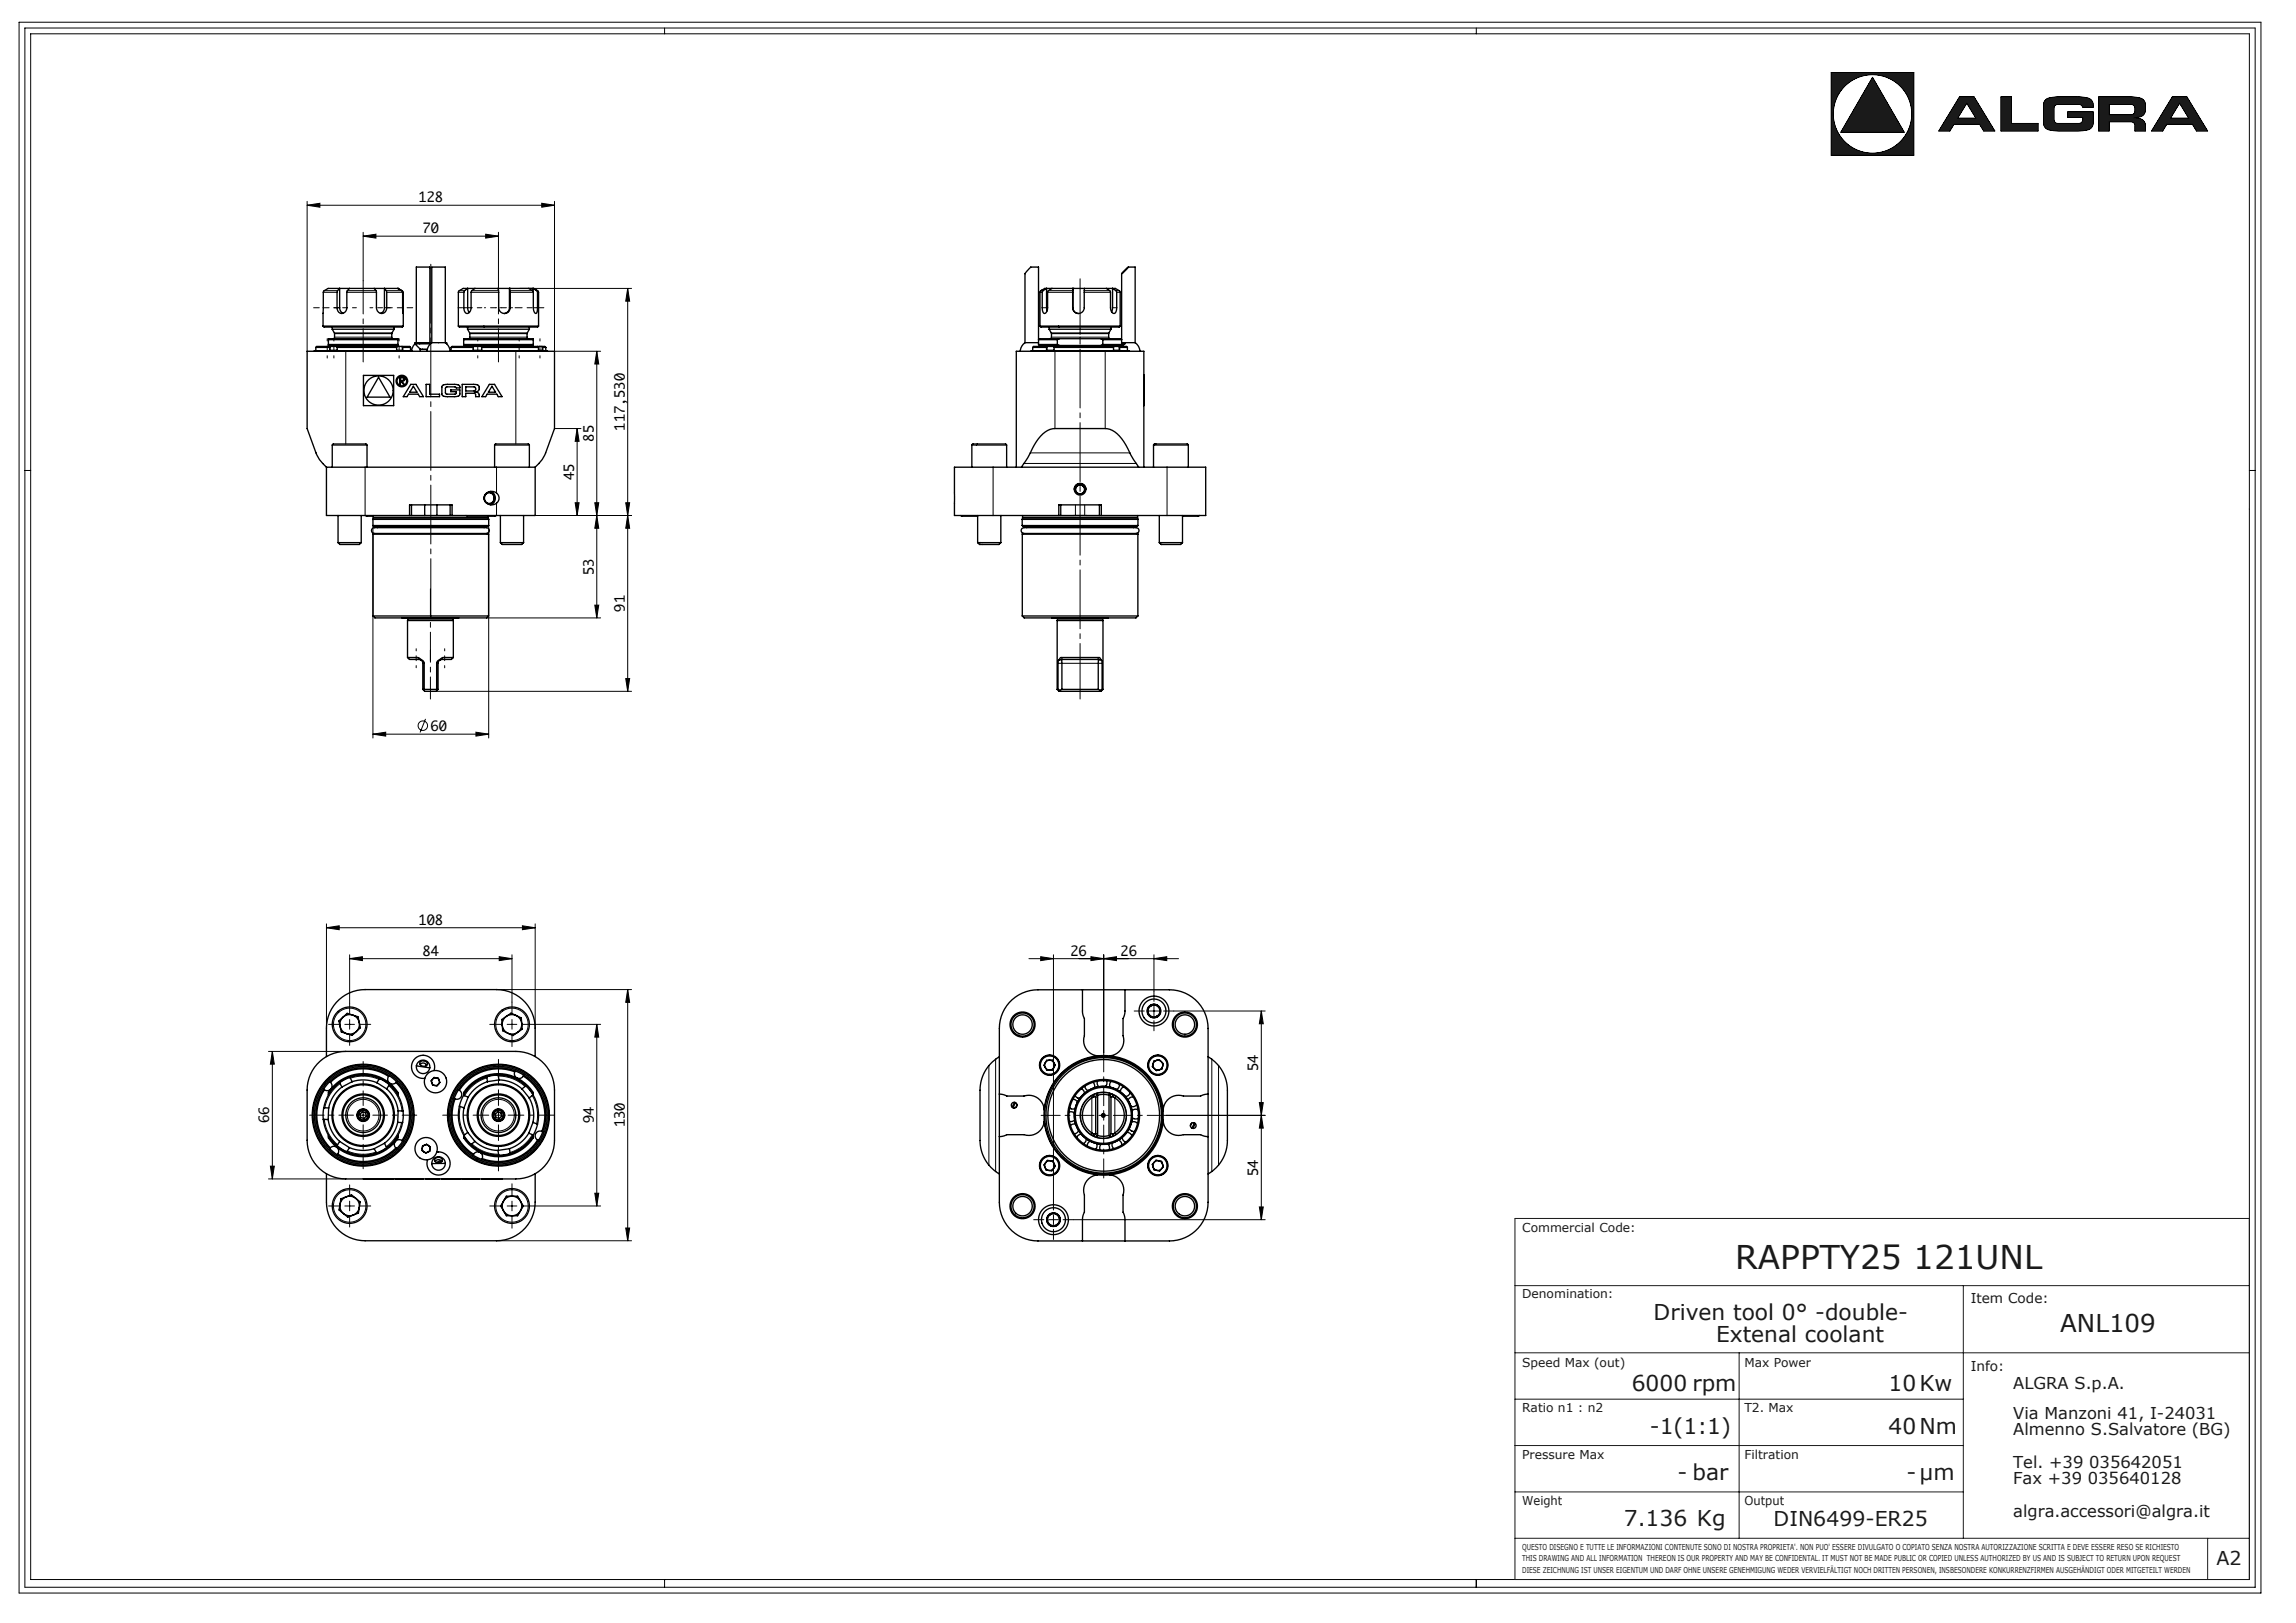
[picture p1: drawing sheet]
<svg xmlns="http://www.w3.org/2000/svg" width="594mm" height="420mm" viewBox="0 0 594 420" stroke-linecap="round" stroke-linejoin="round" font-family="sans-serif">
<defs><g id="words">
<text font-size="8.5" fill="#191924" x="448.9" y="328.4">RAPPTY25 121UNL</text>
<text font-size="6.3" fill="#191924" x="533" y="344.7">ANL109</text>
<g font-size="5.6" fill="#191924">
<text x="427.8" y="341.5">Driven tool 0° -double-</text>
<text x="444" y="347.2">Extenal coolant</text>
<text x="422.1" y="359.8">6000 rpm</text>
<text x="488.6" y="359.8">10Kw</text>
<text x="426.8" y="371.1">-1(1:1)</text>
<text x="488.6" y="371.1">40Nm</text>
<text x="433.9" y="382.9">- bar</text>
<text x="493.2" y="382.9">-μm</text>
<text x="420.1" y="394.9">7.136 Kg</text>
</g>
<text font-size="5.3" fill="#191924" x="458.9" y="394.9">DIN6499-ER25</text>
<text font-size="4.9" fill="#191924" x="573.5" y="405.1">A2</text>
<g font-size="4.2" fill="#191924">
<text x="520.8" y="359.4">ALGRA S.p.A.</text>
<text x="520.8" y="367.2">Via Manzoni 41, I-24031</text>
<text x="520.8" y="371.4">Almenno S.Salvatore (BG)</text>
<text x="520.8" y="379.9">Tel. +39 035642051</text>
<text x="520.8" y="384.1">Fax +39 035640128</text>
<text x="520.8" y="392.6">algra.accessori@algra.it</text>
</g>
<g font-size="3.5">
<text x="108.3" y="52.3">128</text>
<text x="109.3" y="60.3">70</text>
<text x="161.6" y="111.4" transform="rotate(-90 161.6 111.4)">117,530</text>
<text x="153.6" y="114.3" transform="rotate(-90 153.6 114.3)">85</text>
<text x="148.5" y="124.3" transform="rotate(-90 148.5 124.3)">45</text>
<text x="153.6" y="148.8" transform="rotate(-90 153.6 148.8)">53</text>
<text x="161.6" y="158.3" transform="rotate(-90 161.6 158.3)">91</text>
<text x="111.4" y="189.2">60</text>
<text x="108.3" y="239.3">108</text>
<text x="109.3" y="247.3">84</text>
<text x="276.9" y="247.3">26</text>
<text x="289.9" y="247.3">26</text>
<text x="325.5" y="277.3" transform="rotate(-90 325.5 277.3)">54</text>
<text x="69.7" y="290.7" transform="rotate(-90 69.7 290.7)">66</text>
<text x="153.6" y="290.7" transform="rotate(-90 153.6 290.7)">94</text>
<text x="161.6" y="291.8" transform="rotate(-90 161.6 291.8)">130</text>
<text x="325.5" y="304.3" transform="rotate(-90 325.5 304.3)">54</text>
</g>
<g font-size="3.5" fill="#191924">
<text x="509.8" y="337.2">Item Code:</text>
<text x="509.8" y="354.9">Info:</text>
</g>
<g font-size="3.2" fill="#191924">
<text x="393.8" y="318.8">Commercial Code:</text>
<text x="393.8" y="336">Denomination:</text>
<text x="393.8" y="353.7">Speed Max (out)</text>
<text x="451.3" y="353.7">Max Power</text>
<text x="393.8" y="365.5">Ratio n1 : n2</text>
<text x="451.3" y="365.5">T2. Max</text>
<text x="393.8" y="377.6">Pressure Max</text>
<text x="451.3" y="377.6">Filtration</text>
<text x="393.8" y="389.6">Weight</text>
<text x="451.3" y="389.6">Output</text>
</g>
<g font-size="2.1" fill="#191924">
<text x="393.8" y="401">QUESTO DISEGNO E TUTTE LE INFORMAZIONI CONTENUTE SONO DI NOSTRA PROPRIETA'. NON PUO' ESSERE DIVULGATO O COPIATO SENZA NOSTRA AUTORIZZAZIONE SCRITTA E DEVE ESSERE RESO SE RICHIESTO</text>
<text x="393.8" y="404">THIS DRAWING AND ALL INFORMATION THEREON IS OUR PROPERTY AND MAY BE CONFIDENTAL. IT MUST NOT BE MADE PUBLIC OR COPIED UNLESS AUTHORIZED BY US AND IS SUBJECT TO RETURN UPON REQUEST</text>
<text x="393.8" y="407.1">DIESE ZEICHNUNG IST UNSER EIGENTUM UND DARF OHNE UNSERE GENEHMIGUNG WEDER VERVIELFÄLTIGT NOCH DRITTEN PERSONEN, INSBESONDERE KONKURRENZFIRMEN AUSGEHÄNDIGT ODER MITGETEILT WERDEN</text>
</g>
</g></defs>
<g fill="none" stroke="#000" stroke-width=".26">
<path d="M4.9 5.7h580v406.6l-580-.1zM6.4 7.3l577-.1v403.6l-577-.1zM7.9 8.7l574 .1v399.9h-574zM171.9 7.2v1.5M381.9 7.2v1.5M473.7 18.8h21.4v21.4h-21.4zM473.9 18.9h21.1v21.2h-21.1zM484.4 20.2l8.1 13.9h-16.1zM484.4 20l8.2 14.2h-16.4zM506.9 25.1h3.8l5.4 8.8h-2.9l-1.1-1.8h-6.6l-1 1.8h-2.9zM507 25.2h3.7l5.2 8.6h-2.6l-1.1-1.8h-6.7l-1.1 1.8h-2.6zM508.8 26.5l2.6 4.2h-5.1z"/>
<path d="M508.8 26.7l2.4 3.9h-4.7zM517.7 25.1h2.7v6.8h6.9v2h-9.6zM517.8 25.2h2.5v6.9h6.9v1.7h-9.4zM529.2 25.8l.9-.4 2-.3 7.4 .1a1.94 1.94 0 0 1 2 1.9v.7h-2.7l-.3-.5-.5-.3h-5.8l-.5 .3-.3 .7v3.1l.3 .6 .5 .2h5.7l.7-.3 .2-1.2h-3.9v-1.5h6.6v3.2l-.3 .7a3.1 3.1 0 0 1-2.7 1.1h-6.1l-1.7-.2a1.94 1.94 0 0 1-2-1.8v-5zM529.3 25.9l.8-.4 2-.3 7 .1a2.01 2.01 0 0 1 2.3 2.4h-2.5l-.3-.5-.7-.3h-5.5l-.6 .2-.5 .7v3.2l.2 .6 .4 .4h6.3l.6-.6 .1-1.1h-3.8v-1.2h6.3v2.9l-.6 1.2-1.3 .4-2 .2-6.4-.1-1.5-.4-.8-1.1v-5.3zM543 25.1h8.3l1.7 .1a1.94 1.94 0 0 1 2 1.9v1.4a2.22 2.22 0 0 1-2.6 1.9l-.4 .1a2.62 2.62 0 0 1 3 1.8v1.6h-2.7v-1.7l-.6-.6-6-.1v2.4h-2.7zM543.1 25.2h8.2l2.3 .3 .7 .3 .5 .6 .1 2.1a2.12 2.12 0 0 1-2.5 1.8l-.4 .1-.1 .2a2.86 2.86 0 0 1 3 1.5v1.7h-2.5v-1.6l-.7-.7-6.2-.1v2.4h-2.4zM545.5 26.9l6.2 .1 .7 .7v1.3l-.3 .5-.6 .3h-6zM545.7 27l6 .1 .6 .6v1.3l-.2 .4-.6 .3h-5.8zM562 25.1h3.8l5.3 8.8h-2.8l-1.1-1.8h-6.6l-1.1 1.8h-2.9zM562.1 25.2h3.6l5.2 8.6h-2.6l-1-1.8h-6.8l-1 1.8h-2.7zM563.9 26.5l2.5 4.2h-5.1z"/>
<path d="M563.9 26.7l2.3 3.9h-4.7zM6.4 121.8h1.5M581.9 121.7h1.5M171.9 408.7v2.1M381.9 408.7v2.1"/>
<circle cx="484.4" cy="29.5" r="10.2"/>
<circle cx="484.4" cy="29.5" r="10.3"/>
</g>
<path d="M391.9 315.3h190v93.4h-190zM391.9 332.7h190M507.9 332.7v65.4M391.9 350.1h190M449.9 350.1v48M391.9 374.1h116M391.9 362.1h116M391.9 398.1h190M391.9 386.1h116M571.1 398.1v10.6" fill="none" stroke="#191924" stroke-width=".26"/>
<path d="M529.3 25.9l-.5 1.1v4.9l.3 .9 .6 .5 2.5 .5h5.8l2.3-.3 .9-.8 .2-.7v-2.9h-6.3v1.2h3.8l-.1 1.2-.7 .5h-5.9l-.6-.3-.3-.6v-3.2l.5-.8 .5-.2h5.6l.6 .2 .4 .6h2.5l-.1-1.2-.8-.9-2.3-.4h-5.8l-2.3 .3zM543.1 25.2v8.6h2.4v-2.4h6.1l.5 .3 .3 .4v1.7h2.5v-1.6l-.4-.9-.7-.4-1.9-.4 2.1-.5 .8-.8 .1-2.3-.2-.7-.5-.5-.8-.3-1.8-.2zM545.5 26.9l6.2 .1 .7 .7v1.4l-.3 .5-.6 .2h-6zM484.4 20.2l-8 13.9h16.1zM473.9 18.9v21.2h21.1v-21.2zM474.2 29.5a10.3 10.3 0 0 1 20.5 0 10.3 10.3 0 0 1-20.5 0zM508.8 26.5l2.6 4.2h-5.1zM507 25.2l-5.2 8.6h2.6l1.1-1.8h6.7l1.1 1.8h2.6l-5.2-8.6zM517.8 25.2v8.6h9.4v-1.7h-6.9v-6.9zM563.9 26.5l2.5 4.2h-5.1zM562.1 25.2l-5.3 8.6h2.7l1-1.8h6.8l1 1.8h2.6l-5.2-8.6z" fill-rule="evenodd" fill="#191924"/>
<g fill="none" stroke="#000" stroke-width=".26">
<path d="M79.5 53.1l3.3-.5v1zM79.5 52.1v38.8M79.5 53.1h64M140.2 52.6l3.3 .5-3.3 .5zM143.5 52.1v38.8h11.9M83.6 75.6h3.6M83.9 75.2h3.4M87.2 79.6h.7M89.7 75.6h7.7M89.9 75.2h7.4M94 61.1l3.3-.5v1zM94 60.1v12.5"/>
<path d="M94 61.1h35M99.5 79.6h.5M99.9 75.2h4M100 75.6h4.2M104.2 79.6h.1M118.6 75.6h1.4M118.8 75.2h1.4M120 79.6h1M121.9 75.6h7.1M122.1 75.2h6.9M125.7 60.6l3.3 .5-3.3 .5zM129 60.1v12.5"/>
<path d="M131.8 79.6h.2M131.9 75.2h5.8M132 75.6h6M134.5 74.6h28.9M138 79.6h1.1M138.8 75.2h.3M139.1 75.6h.2M162.4 74.6v104.3M162.4 74.6l.5 3.3h-1zM269.1 75.6h.5M269.3 75.2h.6M269.6 79.6h1.2"/>
<path d="M271 75.6h6.5M271.3 75.2h6.2M277.5 79.6h.1M280.5 75.6h6.8M280.5 75.2h6.6M287.8 79.6h1.1M288.7 75.2h.9M288.9 75.6h.9M85.4 89.7v1M86.5 86.1h14.9M86.6 87.3h14.8M86.6 86.3h14.8"/>
<path d="M89.5 90.9v24M104 89.7v1M108.7 90.3h1.9M108.7 90.4h1.8M121.5 86.1h14.9M121.6 87.3h14.8M121.6 86.3h14.8M122.5 89.7v1M133.5 90.9v24M140.3 89.7v1M154.4 90.9v69M154.4 90.9l.5 3.3h-1z"/>
<path d="M270.9 89.7v1M272 86.1h14.9M272 87.3h14.8M272 86.3h14.8M272.9 90.9v20M285.9 90.9v20M289.5 89.7v1M86 115.2h9M128 115.2h9M143.5 110.9h6.8M149.3 110.9v22.5M149.3 110.9l.5 3.3h-1z"/>
<path d="M251.4 115.2h9M264.9 119.9h29.1M266.6 117.2h25.7M298.4 115.2h9M94.5 120.9v12.5M96.5 136v55M96.6 134.1h29.7M96.6 133.5h24.1M96.6 134h29.7M97.7 136.3h27.6M126.4 136v55M128.5 120.9v6.7"/>
<path d="M128.5 130.2v3.2M138.5 133.4h24.9M148.8 130.1h1l-.5 3.3zM153.9 130.1h1l-.5 3.3zM154.4 133.4l.5 3.3h-1zM161.9 130.1h1l-.5 3.3zM162.4 133.4l.5 3.3h-1zM256.9 120.9v12.5M264.5 134.1h29.8M264.6 133.5h29.7M264.6 134h29.7M265.6 136.3h27.6"/>
<path d="M278.2 130.7v2.7M280.6 130.7v2.7M301.9 120.9v12.5M125.9 159.9h29.5M153.9 156.6h1l-.5 3.3zM105.5 160.2h11.7M108.1 170.2l.3 .5M109.4 171.7h.3M112.8 178.9h50.6M113 171.7h.3M114.6 170.2l-.2 .5M161.9 175.6h1l-.5 3.3z"/>
<path d="M273.6 160.2h11.7M273.7 171.7h11.4M274.5 170.2l.4 .5M284.4 170.2l-.4 .5M96.5 190l3.3-.5v1zM96.5 190h29.9M110.1 186l-1.4 3.5M123.1 189.5l3.3 .5-3.3 .5zM84.5 239.1v27M135.2 239.6l3.3 .5-3.3 .5zM138.5 239.1v27M84.5 240.1l3.3-.5v1z"/>
<path d="M84.5 240.1h54M90.5 248.1l3.3-.5v1zM90.5 247.1v12.5M90.5 248.1h42M128.5 256.1h34.9M129.2 247.6l3.3 .5-3.3 .5zM132.5 247.1v12.2M162.4 256.1l.5 3.3h-1zM162.4 256.1v65M266.2 248.1h38.7M269.2 247.6l3.3 .5-3.3 .5zM272.5 247.1v63.4"/>
<path d="M282.2 247.6l3.3 .5-3.3 .5zM285.5 248.1l3.3-.5v1zM285.5 247.1v25.3M298.5 248.1l3.3-.5v1zM298.5 247.1v9.4M69.5 272.1h20M70.5 272.1v33M70.5 272.1l.5 3.3h-1zM89.2 265.1h2.5M90.5 263.8v2.5M90.6 279a10.1 10.1 0 0 1 7.4 .3M126 278.9a10.1 10.1 0 0 0-5.8 4.6"/>
<path d="M128.9 278.5a10.1 10.1 0 0 1 6.9 2.7M131.2 265.1h2.5M132.5 263.8v2.5M138.2 265.1h17.2M154.4 265.1v47M154.4 265.1l.5 3.3h-1zM255.8 275.8v25.7M257.6 274.1v29.1M297.3 261.6h2.5M298.5 260.4v2.5M303.7 261.6h23.6M313.5 274.1v29.1"/>
<path d="M315.3 275.8v25.7M326.3 261.6v54M326.3 261.6l.5 3.3h-1zM83.9 289.7a10.1 10.1 0 0 0 3.4 6.5M88 280.4a10.1 10.1 0 0 0-4 6.3M89.9 297.8a10.1 10.1 0 0 0 7.4 .3M92.7 288.6h2.5M94 287.3v2.5M100.6 280.9a10.1 10.1 0 0 1 3.4 6.6M103.9 290.5a10.1 10.1 0 0 1-4 6.3M119.1 286.3a10.1 10.1 0 0 0 1.1 7.4M122.1 296a10.1 10.1 0 0 0 6.9 2.7"/>
<path d="M127.7 288.6h2.5M129 287.3v2.5M137.7 283.5a10.1 10.1 0 0 1 1.1 7.3M137.7 293.6a10.1 10.1 0 0 1-5.8 4.7M282.2 283.7l.2 .4M282.5 284.1v9.1l-.3 .4M284.3 288.6h2.5M285.5 287.4v2.5M288.4 284.1v9.1M288.4 293.2l.3 .4M288.7 283.7l-.3 .4M301.7 288.6h25.6"/>
<path d="M325.8 285.3h1l-.5 3.3zM326.3 288.6l.5 3.3h-1zM69.5 305.1h20M70 301.8h1l-.5 3.3zM89.2 312.1h2.5M90.5 310.8v2.5M114.8 305.1h.1M115.8 305.1h.1M117.5 305.1h.1M118.5 305.1h.1M122.5 305.1h.1M123.5 305.1h.1"/>
<path d="M131.2 312.1h2.5M132.5 310.8v2.5M138.2 312.1h17.2M153.9 308.8h1l-.5 3.3zM161.9 317.8h1l-.5 3.3zM271.3 315.6h2.5M272.5 314.4v2.5M277.7 315.6h49.6M325.8 312.3h1l-.5 3.3zM128.5 321.1h34.9"/>
<circle cx="109.4" cy="187.8" r="1.23"/>
<circle cx="90.5" cy="265.1" r="4.2"/>
<circle cx="132.5" cy="265.1" r="4.2"/>
<circle cx="271.5" cy="275.6" r="2.35"/>
<circle cx="299.5" cy="275.6" r="2.35"/>
<circle cx="94" cy="288.6" r="4.1"/>
<circle cx="129" cy="288.6" r="4.1"/>
<circle cx="285.4" cy="288.6" r="6"/>
<circle cx="90.5" cy="312.1" r="4.2"/>
<circle cx="132.5" cy="312.1" r="4.2"/>
<circle cx="271.5" cy="301.6" r="2.35"/>
<circle cx="299.5" cy="301.6" r="2.35"/>
</g>
<path d="M283 288.6h-13.7M285.5 286.1v-13.7M285.5 291.1v13.7M288 288.6h13.7" fill="none" stroke="#000" stroke-width=".26" stroke-dasharray="15.2 1.3 1.3 1.3" stroke-dashoffset="10.3"/>
<g fill="none" stroke="#000" stroke-width=".26" stroke-dasharray="15.2 1.3 1.3 1.3">
<path d="M111.4 178.4v2.5M298.5 259.1v-2.6M88 265.1h-3M90.5 262.6v-3M90.5 267.6v2.9M93 265.1h2.9M130 265.1h-3.3M132.5 262.6v-3.3M132.5 267.6v3.2M135 265.1h3.2M296 261.6h-2.6M298.5 264.1v2.7"/>
<path d="M301 261.6h2.7M88 312.1h-3M90.5 309.6v-3M90.5 314.6v2.9M93 312.1h2.9M130 312.1h-3.3M132.5 309.6v-3.3M132.5 314.6v3.2M135 312.1h3.2M270 315.6h-2.6M272.5 313.1v-2.6M272.5 318.1v2.7"/>
<path d="M275 315.6h2.7"/>
</g>
<path d="M126.5 288.6h-12M129 286.1v-11.9M129 291.1v11.9M131.5 288.6h11.9" fill="none" stroke="#000" stroke-width=".26" stroke-dasharray="15.2 1.3 1.3 1.3" stroke-dashoffset="11.2"/>
<path d="M91.5 288.6h-11.4M94 286.1v-11.4M94 291.1v11.4M96.5 288.6h11.3" fill="none" stroke="#000" stroke-width=".26" stroke-dasharray="15.2 1.3 1.3 1.3" stroke-dashoffset="11.5"/>
<path d="M111.4 171v-18.6" fill="none" stroke="#000" stroke-width=".26" stroke-dasharray="15.2 1.3 1.3 1.3" stroke-dashoffset="7.8"/>
<path d="M107.7 172.8v-4.9M115 172.8v-4.9" fill="none" stroke="#000" stroke-width=".26" stroke-dasharray="15.2 1.3 1.3 1.3" stroke-dashoffset="14.7"/>
<path d="M111.4 178.4v-10.2" fill="none" stroke="#000" stroke-width=".26" stroke-dasharray="15.2 1.3 1.3 1.3" stroke-dashoffset="12"/>
<path d="M87.9 79.6h-6.8M100 79.6h6.8" fill="none" stroke="#000" stroke-width=".26" stroke-dasharray="15.2 1.3 1.3 1.3" stroke-dashoffset="13.8"/>
<path d="M95.7 79.6h5.3" fill="none" stroke="#000" stroke-width=".26" stroke-dasharray="15.2 1.3 1.3 1.3" stroke-dashoffset="14.5"/>
<path d="M92.2 79.6h-5.8" fill="none" stroke="#000" stroke-width=".26" stroke-dasharray="15.2 1.3 1.3 1.3" stroke-dashoffset="14.2"/>
<path d="M84.7 92.7v-5M86.4 92.7v-5M103.3 92.7v-5M123.6 92.7v-5M134.3 92.7v-5M139.7 92.7v-5" fill="none" stroke="#000" stroke-width=".26" stroke-dasharray="15.2 1.3 1.3 1.3" stroke-dashoffset="14.6"/>
<path d="M94 93.7v-21.1M129 93.7v-21.1" fill="none" stroke="#000" stroke-width=".26" stroke-dasharray="15.2 1.3 1.3 1.3" stroke-dashoffset="6.6"/>
<path d="M128.2 79.6h4.4M129.7 79.6h-4.4" fill="none" stroke="#000" stroke-width=".26" stroke-dasharray="15.2 1.3 1.3 1.3" stroke-dashoffset="14.9"/>
<path d="M133.3 79.6h7.4" fill="none" stroke="#000" stroke-width=".26" stroke-dasharray="15.2 1.3 1.3 1.3" stroke-dashoffset="13.4"/>
<path d="M124.6 79.6h-6.1" fill="none" stroke="#000" stroke-width=".26" stroke-dasharray="15.2 1.3 1.3 1.3" stroke-dashoffset="14.1"/>
<path d="M111.5 160.9v-93.6" fill="none" stroke="#000" stroke-width=".26" stroke-dasharray="15.2 1.3 1.3 1.3" stroke-dashoffset="-1.1"/>
<path d="M279.4 72.1v108.8" fill="none" stroke="#000" stroke-width=".26" stroke-dasharray="15.2 1.3 1.3 1.3" stroke-dashoffset=".9"/>
<g fill="#000">
<path d="M79.5 53.1l3.3-.5v1zM140.2 52.6l3.3 .5-3.3 .5z"/>
<path d="M125.7 60.6l3.3 .5-3.3 .5zM94 61.1l3.3-.5v1z"/>
<path d="M154.4 90.9l.5 3.3h-1zM153.9 130.1h1l-.5 3.3zM149.3 110.9l.5 3.3h-1zM148.8 130.1h1l-.5 3.3z"/>
<path d="M161.9 130.1h1l-.5 3.3zM162.4 74.6l.5 3.3h-1zM153.9 156.6h1l-.5 3.3zM154.4 133.4l.5 3.3h-1zM161.9 175.6h1l-.5 3.3zM162.4 133.4l.5 3.3h-1z"/>
<path d="M96.5 190l3.3-.5v1zM123.1 189.5l3.3 .5-3.3 .5z"/>
<path d="M84.5 240.1l3.3-.5v1zM135.2 239.6l3.3 .5-3.3 .5z"/>
<path d="M282.2 247.6l3.3 .5-3.3 .5zM298.5 248.1l3.3-.5v1zM269.2 247.6l3.3 .5-3.3 .5zM285.5 248.1l3.3-.5v1zM90.5 248.1l3.3-.5v1zM129.2 247.6l3.3 .5-3.3 .5z"/>
<path d="M326.3 261.6l.5 3.3h-1zM325.8 285.3h1l-.5 3.3zM154.4 265.1l.5 3.3h-1zM153.9 308.8h1l-.5 3.3zM70.5 272.1l.5 3.3h-1zM70 301.8h1l-.5 3.3z"/>
<path d="M325.8 312.3h1l-.5 3.3zM326.3 288.6l.5 3.3h-1zM161.9 317.8h1l-.5 3.3zM162.4 256.1l.5 3.3h-1z"/>
</g>
<g fill="none" stroke="#000" stroke-width=".35">
<path d="M87.9 74.6h-3l-1.2 .9-.1 8.9M87.9 74.6l-.7 1v4a1.29 1.29 0 0 0 1.3 1.5 1.29 1.29 0 0 0 1.2-1.5v-4.1l.7-.9M87.9 74.6h2.5M87.9 74.6v5.4l.3 .7 .6 .4M90.4 74.6h6.4M96.8 74.6l.6 .9v4.1a1.34 1.34 0 0 0 1.3 1.5 1.34 1.34 0 0 0 1.3-1.5v-4.1l-.5-.9M96.8 74.6h2.7M99.5 74.6l-.1 5.4-.3 .7-.7 .4M99.5 74.6h3.4M102.9 74.6l1.2 .9 .2 5.6M102.9 74.6h.1M103 74.6v.1"/>
<path d="M103 74.6l1.2 .9 .1 5.5M121 74.6h-1.2l-1.2 .9v8.9M121 74.6l-1 .9v4.5a.87 .87 0 0 0 .6 1.1 .87 .87 0 0 0 1.1-.7l.2-.8v-4.1l1-.9M121 74.6h1.9M121 74.6v5l.4 1.3M122.9 74.6h5.9M128.8 74.6l.2 .9v4.1a1.48 1.48 0 0 0 1.5 1.5 1.48 1.48 0 0 0 1.5-1.5v-4.1l-.2-.9M128.8 74.6h3M131.8 74.6v5a1.49 1.49 0 0 1-1.4 1.5M131.8 74.6h5M131.8 74.6h.1M136.8 74.6l.9 .6 .3 .4v4.4a.87 .87 0 0 0 .8 1l.3-1v-4.5l-1.2-.9"/>
<path d="M136.8 74.6h1.1M137.9 74.6v.8M137.9 74.6l1.2 .6 .2 .4v8.8M270.8 74.6h-.5l-1.1 .7-.1 .3v8.8M270.8 74.6l-1.1 .9v4.5a1.05 1.05 0 0 0 .5 1.1 1.33 1.33 0 0 0 .8-1.5l.1-4.1 1-.9M270.8 74.6h1.3M270.8 74.6l.1 5.9M272.1 74.6h5.5M277.6 79.6a1.5 1.5 0 0 0 1.5 1.5M277.6 74.6l-.1 1M277.6 74.6h.1M277.6 74.6h3"/>
<path d="M277.6 74.6v5M280.6 74.6l-.1 5a1.5 1.5 0 0 1-1.5 1.5 1.5 1.5 0 0 1-1.5-1.5M280.6 74.6h5.6M286.2 74.6l.9 .6 .2 .4v4.4a.99 .99 0 0 0 1.2 1l.4-1v-4.5l-1.1-.9M286.2 74.6h1.6M287.8 74.6v5l-.2 1.1M287.8 74.6h.8l1 .7 .2 .3v8.8M290.2 70.9v18.3M291.1 69.9l.7-.6-1.5 1.4zM291.6 69.4l.4-.3-1.8 1.8zM292 69.1h1.7v19.6M81.2 90.9h25.5"/>
<path d="M81.7 89.9h3.6M81.7 89.9v.9M83.6 84.4l.2 .2h20.3l.2-.2M83.6 84.4h20.7M85 89.2h18M85 87.9h18M85 87.7h18v1.7h-18zM85.3 89.9v.8h1.9v-.8M85.4 89.7h2M85.4 89.7l-.1 .2M85.4 89.7h-3.4l-.3 .2M86 85.2l.6 1.1-.1 1-.3 .4"/>
<path d="M86 85.2h16M86 84.6v.6M86 89.4l.4 .3M87.2 89.9h15.4M87.4 89.7h15M87.4 89.7l-.2 .2M94 97.1h7.8v7.9h-7.8zM97.9 97.6l3 5.2h-5.9zM101.9 89.4l-.3 .3M102 85.2l-.6 1.1v1l.4 .4M102 84.6v.6M102.4 89.7l.2 .2"/>
<path d="M102.4 89.7h1.6M102.6 89.9v.8h1.6v-.8M103.1 97.7a1.25 1.25 0 0 1 1.8 .1 1.25 1.25 0 0 1-.2 1.8l-.7-.9a.61 .61 0 0 0 .7-.7 .61 .61 0 0 0-.9-.5h-.4v2.1h.2v-.9l1.1 .9a1.25 1.25 0 0 1-1.7-.2 1.25 1.25 0 0 1 .1-1.7zM103.6 97.7h.4a.39 .39 0 0 1 .5 .4 .39 .39 0 0 1-.5 .3h-.4zM104 89.7l.2 .2M104 89.7h2l.2 .2M104.2 89.9h2M104.3 81.1v3.3M106.2 89.9v.9M106.3 99.5h1.3l1.9 3.1h-.9l-.4-.6h-2.5l-.4 .6h-1zM106.9 100l1 1.5h-1.9zM107.3 89l1.4 1.3v.6"/>
<path d="M107.3 89l-.6 1-.2 .8M107.3 89h4M107.7 88.7h3.5M107.7 88.7v-19.6h3.5v19.6M107.7 88.7h-.1M110.2 99.5h1v2.5h2.5v.6h-3.5zM111.2 88.7h.1M111.6 88.7h-4.3v.3M111.7 88.7a3 3 0 0 0-1.2 2.2M111.7 88.7h3.5M111.7 88.7v-19.6h3.5v19.6M114.5 99.7l.9-.2h2.1a1.08 1.08 0 0 1 1.5 .9h-1l-.3-.3h-2.1l-.4 .4v1.2l.3 .3h2.2l.3-.2 .1-.4h-1.5v-.5h2.4v1a1.14 1.14 0 0 1-1.5 .7h-1.7a1.14 1.14 0 0 1-1.5-.7v-1.8z"/>
<path d="M115.2 88.7a3 3 0 0 1 1.2 2.2M115.3 88.7h.3v.3M116.4 90.8l25.3 .1M116.7 89.9h5.7M116.7 89.9v.9M118.6 84.4a3.7 3.7 0 0 0 2.6 .2h17.9l.2-.2M118.6 84.4h20.7M119.6 99.5h2.9a1.14 1.14 0 0 1 1.5 .7v.5a1.21 1.21 0 0 1-1.2 .7l.1 .1a1.01 1.01 0 0 1 1.1 .7v.4h-1v-.5l-.2-.3h-2.3v.8h-.9zM120 89.2h18M120 87.7h18v1.7h-18zM120 87.9h18M121 85.2l.6 1.1-.1 1-.3 .4"/>
<path d="M121 85.2h16M121 84.6v.6M121 89.4l.4 .3M122.4 89.9v.8h2.2v-.8M122.5 89.7h2.2M122.5 89.7l-.1 .2M122.5 89.7h-5.5l-.3 .2M124.6 89.9h14.7M124.7 89.7h14.4M124.7 89.7l-.1 .2M126.6 99.5h1.3l2 3.1h-1l-.4-.6h-2.5l-.4 .6h-.9zM127.3 100l.9 1.5h-1.9z"/>
<path d="M136.9 89.4l-.3 .3M137 85.2l-.6 1.1v1l.4 .4M137 84.6v.6M139.1 89.7l.2 .2M139.1 89.7h1.1M139.3 89.9v.8h1.1v-.8M140.2 89.7l.2 .2M140.2 89.7h.8l.2 .2M140.4 89.9h.8M141.2 89.9v.9M265.2 88.7a3 3 0 0 0-1.3 2.2M265.2 88.7h3.5"/>
<path d="M265.2 88.7v-17.9l.9-1.1a1.09 1.09 0 0 1 1.4-.6h1.2v20.1M266.7 90.9h25.5M267.2 89.9h3.6M267.2 89.9v.9M268.7 89.2h4.8M268.7 89.2l.2 .2h5.1M269.1 84.4h20.7M269.1 84.4l.2 .2h20.3l.2-.2M269.4 89.4l.1 .3M270.8 89.9v.8h1.9v-.8M270.9 89.7h2M270.9 89.7l-.1 .2"/>
<path d="M270.9 89.7h-3.5l-.2 .2M271.4 85.2l.6 1.1v1l-.4 .4M271.4 85.2h16M271.4 84.6v.6M271.5 89.4l.3 .3M272.7 89.9h15.4M272.9 89.7h15M272.9 89.7l-.2 .2M273.5 87.9v1.3M273.5 89.2l.5 .2M274 87.7h-5.1l-.2 .2h4.8M274 87.7l-.5 .2"/>
<path d="M274 89.4h10.8M274 87.7h10.8M284.8 87.7h5.1l.3 .2h-4.9M284.8 87.7l.5 .2M285.3 89.2h4.9M285.3 87.9v1.3M285.3 89.2l-.5 .2M287.4 89.4l-.4 .3M287.4 85.2l-.6 1.1v1l.4 .4M287.4 84.6v.6M287.9 89.7l.2 .2M287.9 89.7h1.6"/>
<path d="M288.1 89.9v.8h1.6v-.8M289.5 89.7l.2 .2M289.5 89.7h1.9l.3 .2M289.7 89.9h2M290.2 89.2l-.3 .2h-5.1M290.2 88.7h.8v.3M290.2 89h.8M290.2 88.7h3.5M291 89l-.7 .7M291.7 89.9v.9M293.7 88.7a3 3 0 0 1 1.2 2.2M295.9 97.1v3"/>
<path d="M295.9 97.1h.1M296 98.4h.1M120.5 100.1h2.3l.2 .3v.5l-.3 .3h-2.2zM295.9 105h.1M298.7 114.9l-.3 .3v5.7M298.7 114.9h.3M299 114.9l8.3 .1 .1 5.9M84.5 120.9h54M84.5 120.9v12.5h21.5M84.5 120.9a10.3 10.3 0 0 1-3.5-5.7l-1.5-4.3v-20h64v20l-1 2.6a15.2 15.2 0 0 1-3.7 7.1l-.3 .3M86 120.9v-5.7l.3-.3 8.5 .1 .2 5.9M87.5 133.4v7"/>
<path d="M93.5 133.4v7M94.6 133.4l2 .1M96.5 136h29.9M96.5 136l.1 .2h29.7l.1-.2M96.5 134.4h29.9M96.5 134.4v1.6M96.5 138.2l.2-.1h29.6l.1 .1M96.5 138.2h29.9M96.5 138.2v21.2M96.6 133.4l-.1 1M96.9 138.1a.8 .8 0 0 1-.7-1.1 .8 .8 0 0 1 1.1-.4h27.3a1.93 1.93 0 0 1 1.9 .4 .75 .75 0 0 1-.6 1.1M97.6 136.2l.1 .4"/>
<path d="M106 133.4h.5M106 133.4v-2.7h11v2.7M106.5 133.4h3.4M106.5 130.7v2.7M109.9 133.4h3.1M109.9 130.7v2.7M113 133.4h3.5M113 130.7v2.7M116.5 133.4h.5M116.5 130.7v2.7M120.6 133.4l.3 .1h7.1l.3-.1M125.4 136.2l-.1 .4"/>
<path d="M125.6 127.8a1.39 1.39 0 0 1 1.9 .1 1.39 1.39 0 0 1 0 2 1.39 1.39 0 0 1-1.9 .1l-.4-1.1zM125.7 127.8a1.9 1.9 0 0 1 2.5-.4 1.9 1.9 0 0 1 .7 2.4 1.88 1.88 0 0 1-2.7 .7 1.88 1.88 0 0 1-.5-2.7zM125.8 127.8a1.3 1.3 0 0 1 1.7 .3 1.3 1.3 0 0 1 0 1.7 1.3 1.3 0 0 1-1.8 .1l-.4-1.1zM126.3 133.5l.1 .9M126.4 138.2v21.2M126.4 134.4v1.6M126.5 127.4a1.51 1.51 0 0 1 1.4 1.5 1.51 1.51 0 0 1-1.3 1.5M126.9 127.2a1.79 1.79 0 0 1 1.3 1.7 1.79 1.79 0 0 1-1.3 1.7M128 120.9v-5.7l.3-.3 8.5 .1 .2 5.9M129.5 133.4v7M135.5 133.4v7M138.5 120.9v12.5h-21.5"/>
<path d="M248.6 133.4l.3 .1h4M251.4 120.9v-5.7l.3-.3 8.6 .1 .1 5.9M252.9 133.4v7M258.9 133.4v7M262.9 120.9v-30h33v30M264.3 120.9l2.3-3.7a10.8 10.8 0 0 1 5.1-6.1l1.2-.2h13a6.2 6.2 0 0 1 4.8 3.4l1.9 3.4 2 3.2M264.5 134.4h29.9M264.5 136h29.9M264.5 136l.1 .2h29.7l.1-.2M264.5 134.4v1.6M264.5 138.2l.1-.1h29.6l.2 .1M264.5 138.2h29.9"/>
<path d="M264.5 138.2v21.2M264.5 133.4v1M264.9 138.1a.8 .8 0 0 1-.7-1.1 .8 .8 0 0 1 1.2-.4h27.2a1.93 1.93 0 0 1 2 .4 .75 .75 0 0 1-.7 1.1M265.5 136.2l.1 .4M273.9 133.4h-27v-12.5h65v12.5h-27M273.9 133.4h.5M273.9 133.4v-2.7h11v2.7M274.4 133.4h10M274.4 130.7v2.7M277.9 126.7a1.5 1.5 0 0 1 1.5-1.5 1.5 1.5 0 0 1 1.5 1.5M278.2 126.7a1.25 1.25 0 0 1 1.2-1.3 1.25 1.25 0 0 1 1.3 1.3M284.4 133.4h.5"/>
<path d="M284.4 130.7v2.7M293.3 136.2l-.1 .4M294.3 133.4l.1 1M294.4 138.2v21.2M294.4 134.4v1.6M299.9 133.4v7M305.9 133.4v7M310.3 133.4l-.3 .1h-4.1M87.5 140.4h6M87.5 140.4l.4 .5h5.1l.5-.5M96.5 159.4h29.9M96.5 159.4l.5 .5h28.9l.5-.5"/>
<path d="M104 159.9h14.7M105.3 160l.2 .1-.1 .5M117.4 160l-.2 .1 .1 .5M129.5 140.4h6M129.5 140.4l.4 .5h5.1l.5-.5M252.9 140.4h6M252.9 140.4l.5 .5h5l.5-.5M264.5 159.4h29.9M264.5 159.4l.5 .5h28.9l.5-.5M272.1 159.9h14.7M273.4 160l.2 .1-.1 .5M285.5 160l-.2 .1 .1 .5"/>
<path d="M299.9 140.4h6M299.9 140.4l.5 .5h5l.5-.5M105.4 160.6h11.9M105.4 170.2h2.7l.9 .5M105.4 170.2l.5 .5h2.9M105.4 160.6v9.6M108.8 170.7l.4 .4 .2 .6v6.7a2.03 2.03 0 0 0 2 .5h.3a1.67 1.67 0 0 0 1.6-.5v-6.7l.2-.6 .5-.4M108.8 170.7h.2M109 170.7l.6 .5 .1 .5v6.7M109.7 178.4h3.3M109.7 178.4l-.1 .3M113 178.4l.1 .3"/>
<path d="M113.7 170.7a1 1 0 0 0-.7 1v6.7M114 170.7h-.3M114.3 170.7h-.3M114.4 170.7h.1M117.3 170.2h-2.7l-.9 .5M117.3 170.2l-.5 .5h-2.4M117.3 160.6v9.6M273.5 160.6h11.9M273.5 178.4h.2M273.5 178.4l.7 .5M273.5 160.6v17.8M273.7 178.4l.3 .3"/>
<path d="M274 170.7l.5-.5h9.9l.5 .5M274 170.7l-.3 1v6.7M274 178.7l.2 .2M274.2 178.9h10.4M274.6 170.7h-.6M274.6 170.7l.1 7.7M274.7 178.4l-.7 .3M274.7 178.4h9.4M274.9 170.7h-.3M274.9 170.7h.1M274.9 170.7h9.1M284 170.7h.1"/>
<path d="M284 170.7h.2M284.1 178.4l.7 .3M284.2 170.7h.7M284.2 170.7l-.1 7.7M284.8 178.7l-.2 .2M284.9 170.7l.2 .8v6.9M285.1 178.4h.3M285.1 178.4l-.3 .3M285.4 178.4l-.8 .5M285.4 160.6v17.8M261.1 259.4a10 10 0 0 1 7.4-3.3h34a10 10 0 0 1 10 10v45a10 10 0 0 1-10 10h-34a10 10 0 0 1-10-10v-45a10 10 0 0 1 2.6-6.7zM280 256.1l.1 5.8 .4 1.7v4.4a4 4 0 0 0 3.5 5.2"/>
<path d="M291 256.1v5.8l-.5 1.7v4.4a4 4 0 0 1-3.4 5.2M298.9 260l.8 .3M82 275.4a10 10 0 0 1 7.5-3.3h44a10 10 0 0 1 10 10v13a10 10 0 0 1-10 10h-44a10 10 0 0 1-10-10v-13a10 10 0 0 1 2.5-6.7zM84.5 273.4v-7.3a10 10 0 0 1 10-10h34a10 10 0 0 1 10 10v7.3M85.3 279.9l.2 .2M85.3 279.9l-1.6 2M87.7 264.2l2.1-2 2.8 .9 .6 2.9-2.1 1.9-2.8-.9zM90.5 278.8a10.4 10.4 0 0 1 7.7 .3M90.5 278.8l.6 1.1M90.5 278.8l-2.6 1.4M91.1 279.9a9.1 9.1 0 0 1 6.4 .3M91.1 279.9h.1"/>
<path d="M91.1 279.9l-2.6 1.4M98.2 279.1l-.7 1.1M98.2 279.1l2.5 1.6M100.5 278.5a12 12 0 0 0-15 1.6M100.5 278.5a1.25 1.25 0 0 0 .2 1.8 1.25 1.25 0 0 0 1.8-.2M100.7 278.3a12.2 12.2 0 0 0-15.4 1.6M100.7 278.3l-.2 .2M100.7 278.3l1.9 1.6M102.6 279.9a12.3 12.3 0 0 1 1.6 15.4M102.6 279.9l-.1 .2M107.7 275.8a1.75 1.75 0 0 1 2-1.4 1.75 1.75 0 0 1 1.5 1.9M107.7 275.8a1.75 1.75 0 0 0 1.5 2 1.75 1.75 0 0 0 2-1.5"/>
<path d="M107.7 275.8l3.5 .5M108.7 275.5a1 1 0 0 1 1.7 .2M108.8 274.7a1.08 1.08 0 0 1 1.8 .7 1.02 1.02 0 0 1-1.2 .5 1.02 1.02 0 0 1-.7-1zM110.3 275.6l-.1 .2M112.3 278.8l1.1 .2 .4 1.1-.7 .9-1.2-.2-.4-1.1zM112.3 277a3 3 0 0 0-2.4-3.9 3 3 0 0 0-3.4 3 3 3 0 0 0 3.4 2.9M125.9 278.7a10.4 10.4 0 0 0-6 4.8M125.9 278.7l.2 1.2M126.1 279.9a9.1 9.1 0 0 0-5 4M126.1 279.9h.1M128.9 278.2a10.4 10.4 0 0 1 7.1 2.8M128.9 278.2l.2 1.3"/>
<path d="M128.9 278.2l-3 .5M129.1 279.5a9.1 9.1 0 0 1 5.9 2.3M129.1 279.5h.1M129.1 279.5l-3 .4M129.8 263.8l2.4-1.6 2.7 1.2 .2 2.9-2.4 1.7-2.6-1.3zM133.2 277.3a1.25 1.25 0 0 0 .6 1.7 1.25 1.25 0 0 0 1.6-.5M133.2 277.3a12 12 0 0 0-14.4 4.8M133.3 277.1a12.3 12.3 0 0 0-14.7 4.9M133.3 277.1l-.1 .2M133.3 277.1l2.2 1.1M135.4 278.5a12 12 0 0 1 4.8 14.3M135.5 278.2l-.1 .3"/>
<path d="M135.5 278.2a12.3 12.3 0 0 1 4.9 14.7M258.5 273.5a10 10 0 0 0-5 8.6v13a10 10 0 0 0 5 8.7M270.8 274.4l1.4-.1 .8 1.3-.7 1.3h-1.5l-.7-1.2zM283.9 279.8v.9l.4 .5M284 273.2a15.5 15.5 0 0 0-13.8 13.9M284 273.2h3.1M286.2 279.7l.1 .9-.3 .5M287.1 273.2a15.5 15.5 0 0 1 13.8 13.9M287.5 279.8l-.4 .9 .1 .6M296.9 262l.1 .3a1.65 1.65 0 0 0 2.2 .9M297 261.8a1.51 1.51 0 0 0 2.3 1.1M297.7 260.3a1.97 1.97 0 0 0-.8 1.7"/>
<path d="M297.8 260.3a1.51 1.51 0 0 1 2.3 1.2M297.9 260.1a1.65 1.65 0 0 1 2.3 1.2M297.9 260.1a1.68 1.68 0 0 0-1 1.9M297.9 260.1l-.2 .2M298.5 274.6l1.4-.4 1.1 1.1-.4 1.4-1.4 .4-1.1-1.1zM299.3 262.9l-.1 .3M300.1 261.5a1.54 1.54 0 0 1-.8 1.4M300.2 261.3a1.68 1.68 0 0 1-1 1.9M300.2 261.3l-.1 .2M312.5 273.5a10 10 0 0 1 5 8.6v13a10 10 0 0 1-5 8.7M83.6 289.7a10.4 10.4 0 0 0 3.6 6.8M83.6 289.7h1.3"/>
<path d="M83.7 281.9a12.3 12.3 0 0 0 1.6 15.3M83.7 281.9l.2 .1M83.8 286.7h1.2M83.8 286.7l-.2 3M83.9 282h.1M83.9 282a12 12 0 0 0 1.5 15M84.9 289.7a9.1 9.1 0 0 0 3 5.7M84.9 289.7h.1M85 283.2a10.5 10.5 0 0 1 18 0M85 283.4v-.7a10.7 10.7 0 0 1 18 0v.7M85 294a10.5 10.5 0 0 0 18 0M85 293.7v.8a10.7 10.7 0 0 0 18 0v-.8"/>
<path d="M85 286.7h.1M85 286.7l-.1 3M85.3 297.2l1.9 1.6M85.4 297a1.25 1.25 0 0 1 1.8-.1 1.25 1.25 0 0 1 .2 1.7M85.4 297l-.1 .2M85.5 280.1a1.25 1.25 0 0 1 .1 1.7 1.25 1.25 0 0 1-1.7 .2M87.2 296.5l2.5 1.6M87.4 298.6l-.2 .2M87.9 280.2a10.4 10.4 0 0 0-4.1 6.5M87.9 280.2l.6 1.1M87.9 295.4l-.7 1.1M87.9 295.4l2.5 1.6"/>
<path d="M87.9 295.4h.1M88.5 281.3a9.1 9.1 0 0 0-3.5 5.4M88.5 281.3h.1M89.7 298.1a10.4 10.4 0 0 0 7.7 .3M90.4 297a9.1 9.1 0 0 0 6.4 .3M90.4 297l-.7 1.1M90.4 297h.1M93.1 288.3l.6-.6 .9 .3 .2 .8-.6 .6-.9-.2zM96.8 297.3h.1M96.8 297.3l.6 1.1M97.5 280.2l2.5 1.6M97.5 280.2h.1"/>
<path d="M99.5 295.9h.1M99.5 295.9l-2.7 1.4M99.5 295.9l.5 1.1M100 281.8a9.1 9.1 0 0 1 3 5.7M100 281.8h.1M100 297l-2.6 1.4M100.7 280.7l-.7 1.1M100.7 280.7a10.4 10.4 0 0 1 3.6 6.8M102.4 297.1a12 12 0 0 1-15 1.5M102.4 297.1l.2 .2M102.5 280.1a12 12 0 0 1 1.5 15.1M102.6 297.3a12.2 12.2 0 0 1-15.4 1.5"/>
<path d="M102.9 290.5h.1M102.9 290.5a9.1 9.1 0 0 1-3.4 5.4M102.9 290.5h1.3M103 287.5h.1M103 287.5l-.1 3M103 287.5h1.3M104 295.2l.2 .1M104 295.2a1.25 1.25 0 0 0-1.7 .2 1.25 1.25 0 0 0 .1 1.7M104.2 290.5a10.4 10.4 0 0 1-4.2 6.5M104.2 295.3l-1.6 2M104.3 287.5l-.1 3M109.3 296.6l1-.5 1 .7-.1 1.1-1.1 .5-.9-.7z"/>
<path d="M112.6 299.8a1.08 1.08 0 0 1 1.8 .5 1.02 1.02 0 0 1-1 .6 1.02 1.02 0 0 1-.9-.9zM113 298.1a3 3 0 0 1 3.5 3 3 3 0 0 1-3.5 2.9 3 3 0 0 1-2.4-3.9M117.5 284.3a12.3 12.3 0 0 0 4.9 14.6M117.5 284.3l.2 .1M117.7 284.4a12 12 0 0 0 4.8 14.3M118.6 282l.2 .1M118.6 282l-1.1 2.3M118.8 282.1a1.25 1.25 0 0 1 .5 1.7 1.25 1.25 0 0 1-1.6 .6M118.8 286.2l1.2 .5M118.8 286.2a10.4 10.4 0 0 0 1.2 7.6M119.9 283.5l1.2 .4M119.9 283.5l-1.1 2.7"/>
<path d="M120 283.2a10.5 10.5 0 0 1 18 0M120 294a10.5 10.5 0 0 0 18 0M120 293.7v.8a10.7 10.7 0 0 0 18 0v-.8M120 283.4v-.7a10.7 10.7 0 0 1 18 0v.7M120 293.8l1.9 2.4M120 286.7a9.1 9.1 0 0 0 1 6.3M120 286.7h.1M121 293l-1 .8M121 293h.1M121 293l1.9 2.4M121.1 283.9h.1M121.1 283.9l-1.1 2.8"/>
<path d="M121.9 296.2a10.4 10.4 0 0 0 7.1 2.8M122.4 298.9l2.2 1.1M122.5 298.7a1.25 1.25 0 0 1 1.7-.5 1.25 1.25 0 0 1 .5 1.6M122.5 298.7l-.1 .2M122.9 295.4a9.1 9.1 0 0 0 5.9 2.3M122.9 295.4l-1 .8M122.9 295.4h.1M124.7 299.8l-.1 .2M128.1 288.3l.7-.6 .8 .3 .2 .9-.7 .5-.8-.2zM128.8 297.7h.1M128.8 297.7l.2 1.3M131.8 297.3l.2 1.2"/>
<path d="M131.8 297.3h.1M131.8 297.3l-3 .4M132 298.5l-3 .5M135 281.8l1.9 2.3M135 281.8h.1M136 281l-1 .8M136 281l1.9 2.3M136.8 293.3h.1M136.8 293.3a9.1 9.1 0 0 1-5 4M136.8 293.3l1.2 .4M136.9 284.1a9.1 9.1 0 0 1 1 6.4M136.9 284.1h.1"/>
<path d="M137.9 290.5h.1M137.9 290.5l-1.1 2.8M137.9 290.5l1.2 .4M137.9 283.3a10.4 10.4 0 0 1 1.2 7.6M137.9 283.3l-1 .8M138 293.7a10.4 10.4 0 0 1-6 4.8M139.1 290.9l-1.1 2.8M139.1 295a12 12 0 0 1-14.4 4.8M139.1 295l.2 .1M139.3 295.1a12.3 12.3 0 0 1-14.7 4.9M140.2 292.8a1.25 1.25 0 0 0-1.6 .6 1.25 1.25 0 0 0 .5 1.6M140.2 292.8h.1"/>
<path d="M140.3 292.8l.1 .1M140.4 292.9l-1.1 2.2M258.5 283.1l2 .5h4.4a4 4 0 0 1 5.3 3.5M262.5 285.3l-.6 1.3M262.7 285.3l-.6 1.4M263.1 285.9l-.3 .7M270.2 290.2a15.5 15.5 0 0 0 13.8 13.8M270.2 287.1v3.1M270.2 290.2a4 4 0 0 1-5.3 3.4h-4.4l-2 .5M276.6 287.8l.8-.1 .5 .3M276.8 286.7a1.27 1.27 0 0 0 1.3 .2M277.6 284.5l.8 .2 .3 .5"/>
<path d="M278 289.8l-.5 .4h-.8M278.1 283.5a1.27 1.27 0 0 0 1.2 .7M278.3 290.9h-.6l-.8 .3M279 292.6l-.3 .5-.8 .3M279.7 293.5l-.6 .2-.5 .6M279.7 281.8l.7 .5 .2 .6M280.7 281.1l.2 .7 .6 .4M281 294.7l-.1 .7-.6 .5M282 295.3l-.5 .4-.2 .9M282.4 293.2h.1M282.5 293.2l.3 .2M282.8 280.1l.4 .8-.1 .6"/>
<path d="M282.8 293.4l.3 .7M282.8 283.8l.7 .1M282.8 283.8a6.2 6.2 0 0 0-2.7 5.6 5.4 5.4 0 0 0 2.3 3.8M283.1 294.1l.7 .2M283.1 283.2l-.3 .6M283.1 283.2a5.9 5.9 0 0 0-3.6 5.4 5.9 5.9 0 0 0 3.6 5.5M283.5 293.3l-.7 .1M283.5 293.3l.3 1M283.5 283.9v9.4M283.7 296l.1 .6-.3 .8M283.7 283.2l.3 .2M283.8 294.3a5.9 5.9 0 0 0 3.3 0"/>
<path d="M283.8 282.9a5.9 5.9 0 0 1 3.3 0M283.8 282.9l-.7 .3M283.8 282.9l-.3 1M284 293.9a5.4 5.4 0 0 0 2.9 0M284 283.4a5.4 5.4 0 0 1 2.9 0M284 293.9l-.3 .1M284 283.4v10.5M284.8 296.1l-.3 .6 .1 .9M286.6 296.1l.4 .5-.1 .9M286.9 293.9l.3 .1M286.9 283.4v10.5M287.1 282.9l.7 .3"/>
<path d="M287.1 282.9l.3 1M287.2 283.2l-.3 .2M287.4 293.3l.6 .1M287.4 283.9v9.4M287.4 293.3l-.3 1M287.8 295.8v.9l.4 .5M287.8 283.2l.2 .6M287.8 294.1l-.7 .2M287.8 283.2a5.9 5.9 0 0 1 3.6 5.4 5.9 5.9 0 0 1-3.6 5.5M288 283.8l-.6 .1M288 293.4l-.2 .7M288 283.8a5.5 5.5 0 0 1 0 9.6"/>
<path d="M289.4 295l.7 .7 .1 .6M289.6 280.6l-.1 .6-.6 .7M290.3 294.4l.4 .8 .6 .4M290.7 281.3l-.5 .3-.3 .9M291.5 293l1 .4 .3 .5M292.1 292.1a1.27 1.27 0 0 0 1.4 .7M292.4 282.8a1.27 1.27 0 0 1-1.2 1M292.6 286.3h.1M292.8 290.4l.2-.1a1.28 1.28 0 0 1 1.3 .4M292.9 289.2a1.27 1.27 0 0 0 1.6 .2M293.2 283.9l-.7 .1-.6 .7M294.1 285.8l-.8 .6-.7-.1"/>
<path d="M294.4 287.2a1.28 1.28 0 0 0-1.5 .3M300.9 287.1v3.1M300.9 290.2a15.5 15.5 0 0 1-13.8 13.8M300.9 290.2a4 4 0 0 0 5.3 3.4h4.4l1.9 .5M308.3 290.6l-.3 .8M309 290.6l-.6 1.3M309.2 290.7l-.6 1.3M312.5 283.1l-1.9 .5h-4.4a4 4 0 0 0-5.3 3.5M84.5 303.7v7.4a10 10 0 0 0 10 10h34a10 10 0 0 0 10-10v-7.4M88.2 310.2l2.7-1 2.3 1.9-.5 2.8-2.7 1.1-2.3-1.9zM94 305.1h.1M101.8 305.1h.1"/>
<path d="M102.5 305.1h3M106.3 305.1h.1M107.6 305.1h.1M109.6 305.1h.1M110.2 305.1h.1M111.2 305.1h.1M112.6 300.6a1 1 0 0 1 1.7 0 1.17 1.17 0 0 0-1.3 .2M113.7 305.1h.1M114.3 305.1h1.5M114.3 305.1h.1M115.2 301.1a1.75 1.75 0 0 1-1.7 1.7 1.75 1.75 0 0 1-1.8-1.7M115.2 301.1a1.75 1.75 0 0 0-1.8-1.8 1.75 1.75 0 0 0-1.7 1.8"/>
<path d="M115.2 301.1h-3.5M117.5 305.1h1.5M119 305.1h.1M119.6 305.1h.1M122.5 305.1h1.5M124 305.1h.1M124.7 305.1h.1M126.6 305.1h.1M127.9 305.1h.1M129.9 305.1h.1M131 309.6h2.9l1.5 2.5-1.5 2.5h-2.9l-1.5-2.5zM270.9 316l.1 .3a1.65 1.65 0 0 0 2.2 .9"/>
<path d="M271 300.3l1.4 .2 .6 1.3-.9 1.2-1.4-.2-.6-1.3zM271 315.8a1.51 1.51 0 0 0 2.3 1.1M271.4 316.9l.8 .4M271.7 314.3a1.97 1.97 0 0 0-.8 1.7M271.8 314.3a1.51 1.51 0 0 1 2.3 1.2M271.9 314.1a1.65 1.65 0 0 1 2.3 1.2M271.9 314.1a1.68 1.68 0 0 0-1 1.9M271.9 314.1l-.2 .2M273.3 316.9l-.1 .3M274.2 315.3a1.68 1.68 0 0 1-1 1.9M274.2 315.3l-.1 .2a1.54 1.54 0 0 1-.8 1.4M284 304h3.1"/>
<path d="M284 304a4 4 0 0 0-3.5 5.3v4.4l-.4 1.7-.1 5.7M287.1 304a4 4 0 0 1 3.4 5.3v4.4l.5 1.7v5.7M299.1 300.2l1.4 .3 .5 1.4-1 1.1-1.4-.3-.5-1.4z"/>
<circle cx="104" cy="98.6" r="1.5"/>
<circle cx="97.9" cy="101.1" r="3.8"/>
<circle cx="279.4" cy="126.6" r="1.14"/>
<circle cx="279.4" cy="126.6" r="1.51"/>
<circle cx="279.4" cy="126.6" r="1.24"/>
<circle cx="90.5" cy="265.1" r="2.53"/>
<circle cx="90.5" cy="265.1" r="4.5"/>
<circle cx="112.7" cy="279.9" r="1"/>
<circle cx="112.7" cy="279.9" r="2.89"/>
<circle cx="132.5" cy="265.1" r="2.53"/>
<circle cx="132.5" cy="265.1" r="4.5"/>
<circle cx="264.5" cy="265.1" r="3"/>
<circle cx="264.5" cy="265.1" r="3.3"/>
<circle cx="264.5" cy="265.1" r="2.52"/>
<circle cx="271.5" cy="275.6" r="2.5"/>
<circle cx="271.5" cy="275.6" r="1.27"/>
<circle cx="271.5" cy="275.6" r="2.62"/>
<circle cx="298.5" cy="261.6" r="1.77"/>
<circle cx="298.5" cy="261.6" r="3.9"/>
<circle cx="298.5" cy="261.6" r="3.1"/>
<circle cx="299.5" cy="275.6" r="2.5"/>
<circle cx="299.5" cy="275.6" r="1.27"/>
<circle cx="299.5" cy="275.6" r="2.62"/>
<circle cx="306.5" cy="265.1" r="3"/>
<circle cx="306.5" cy="265.1" r="3.3"/>
<circle cx="306.5" cy="265.1" r="2.52"/>
<circle cx="94" cy="288.6" r="12.6"/>
<circle cx="94" cy="288.6" r="8.1"/>
<circle cx="94" cy="288.6" r="1.63"/>
<circle cx="94" cy="288.6" r="13"/>
<circle cx="94" cy="288.6" r="1.22"/>
<circle cx="94" cy="288.6" r="1.5"/>
<circle cx="94" cy="288.6" r="7.9"/>
<circle cx="94" cy="288.6" r="5.2"/>
<circle cx="94" cy="288.6" r="4.5"/>
<circle cx="94" cy="288.6" r="5.5"/>
<circle cx="94" cy="288.6" r="13.2"/>
<circle cx="110.2" cy="297.3" r="1"/>
<circle cx="110.2" cy="297.3" r="2.89"/>
<circle cx="129" cy="288.6" r="1.22"/>
<circle cx="129" cy="288.6" r="1.63"/>
<circle cx="129" cy="288.6" r="1.5"/>
<circle cx="129" cy="288.6" r="13"/>
<circle cx="129" cy="288.6" r="13.2"/>
<circle cx="129" cy="288.6" r="12.6"/>
<circle cx="129" cy="288.6" r="4.5"/>
<circle cx="129" cy="288.6" r="5.2"/>
<circle cx="129" cy="288.6" r="5.5"/>
<circle cx="129" cy="288.6" r="7.9"/>
<circle cx="129" cy="288.6" r="8.1"/>
<circle cx="262.4" cy="286" r=".75"/>
<circle cx="285.4" cy="288.6" r="7.5"/>
<circle cx="285.4" cy="288.6" r="7.3"/>
<circle cx="285.4" cy="288.6" r="15.2"/>
<circle cx="285.4" cy="288.6" r=".47"/>
<circle cx="285.4" cy="288.6" r=".25"/>
<circle cx="285.5" cy="288.6" r="14.5"/>
<circle cx="285.5" cy="288.6" r="14.9"/>
<circle cx="285.5" cy="288.6" r="9"/>
<circle cx="285.5" cy="288.6" r="9.3"/>
<circle cx="308.7" cy="291.3" r=".75"/>
<circle cx="90.5" cy="312.1" r="4.5"/>
<circle cx="90.5" cy="312.1" r="2.53"/>
<circle cx="132.5" cy="312.1" r="2.53"/>
<circle cx="132.5" cy="312.1" r="4.5"/>
<circle cx="264.5" cy="312.1" r="3.3"/>
<circle cx="264.5" cy="312.1" r="3"/>
<circle cx="264.5" cy="312.1" r="2.52"/>
<circle cx="271.5" cy="301.6" r="2.5"/>
<circle cx="271.5" cy="301.6" r="1.27"/>
<circle cx="271.5" cy="301.6" r="2.62"/>
<circle cx="272.5" cy="315.6" r="3.1"/>
<circle cx="272.5" cy="315.6" r="3.9"/>
<circle cx="272.5" cy="315.6" r="1.77"/>
<circle cx="299.5" cy="301.6" r="2.5"/>
<circle cx="299.5" cy="301.6" r="2.62"/>
<circle cx="299.5" cy="301.6" r="1.27"/>
<circle cx="306.5" cy="312.1" r="3.2"/>
<circle cx="306.5" cy="312.1" r="3"/>
<circle cx="306.5" cy="312.1" r="2.52"/>
</g>
<use href="#words"/>
</svg>
